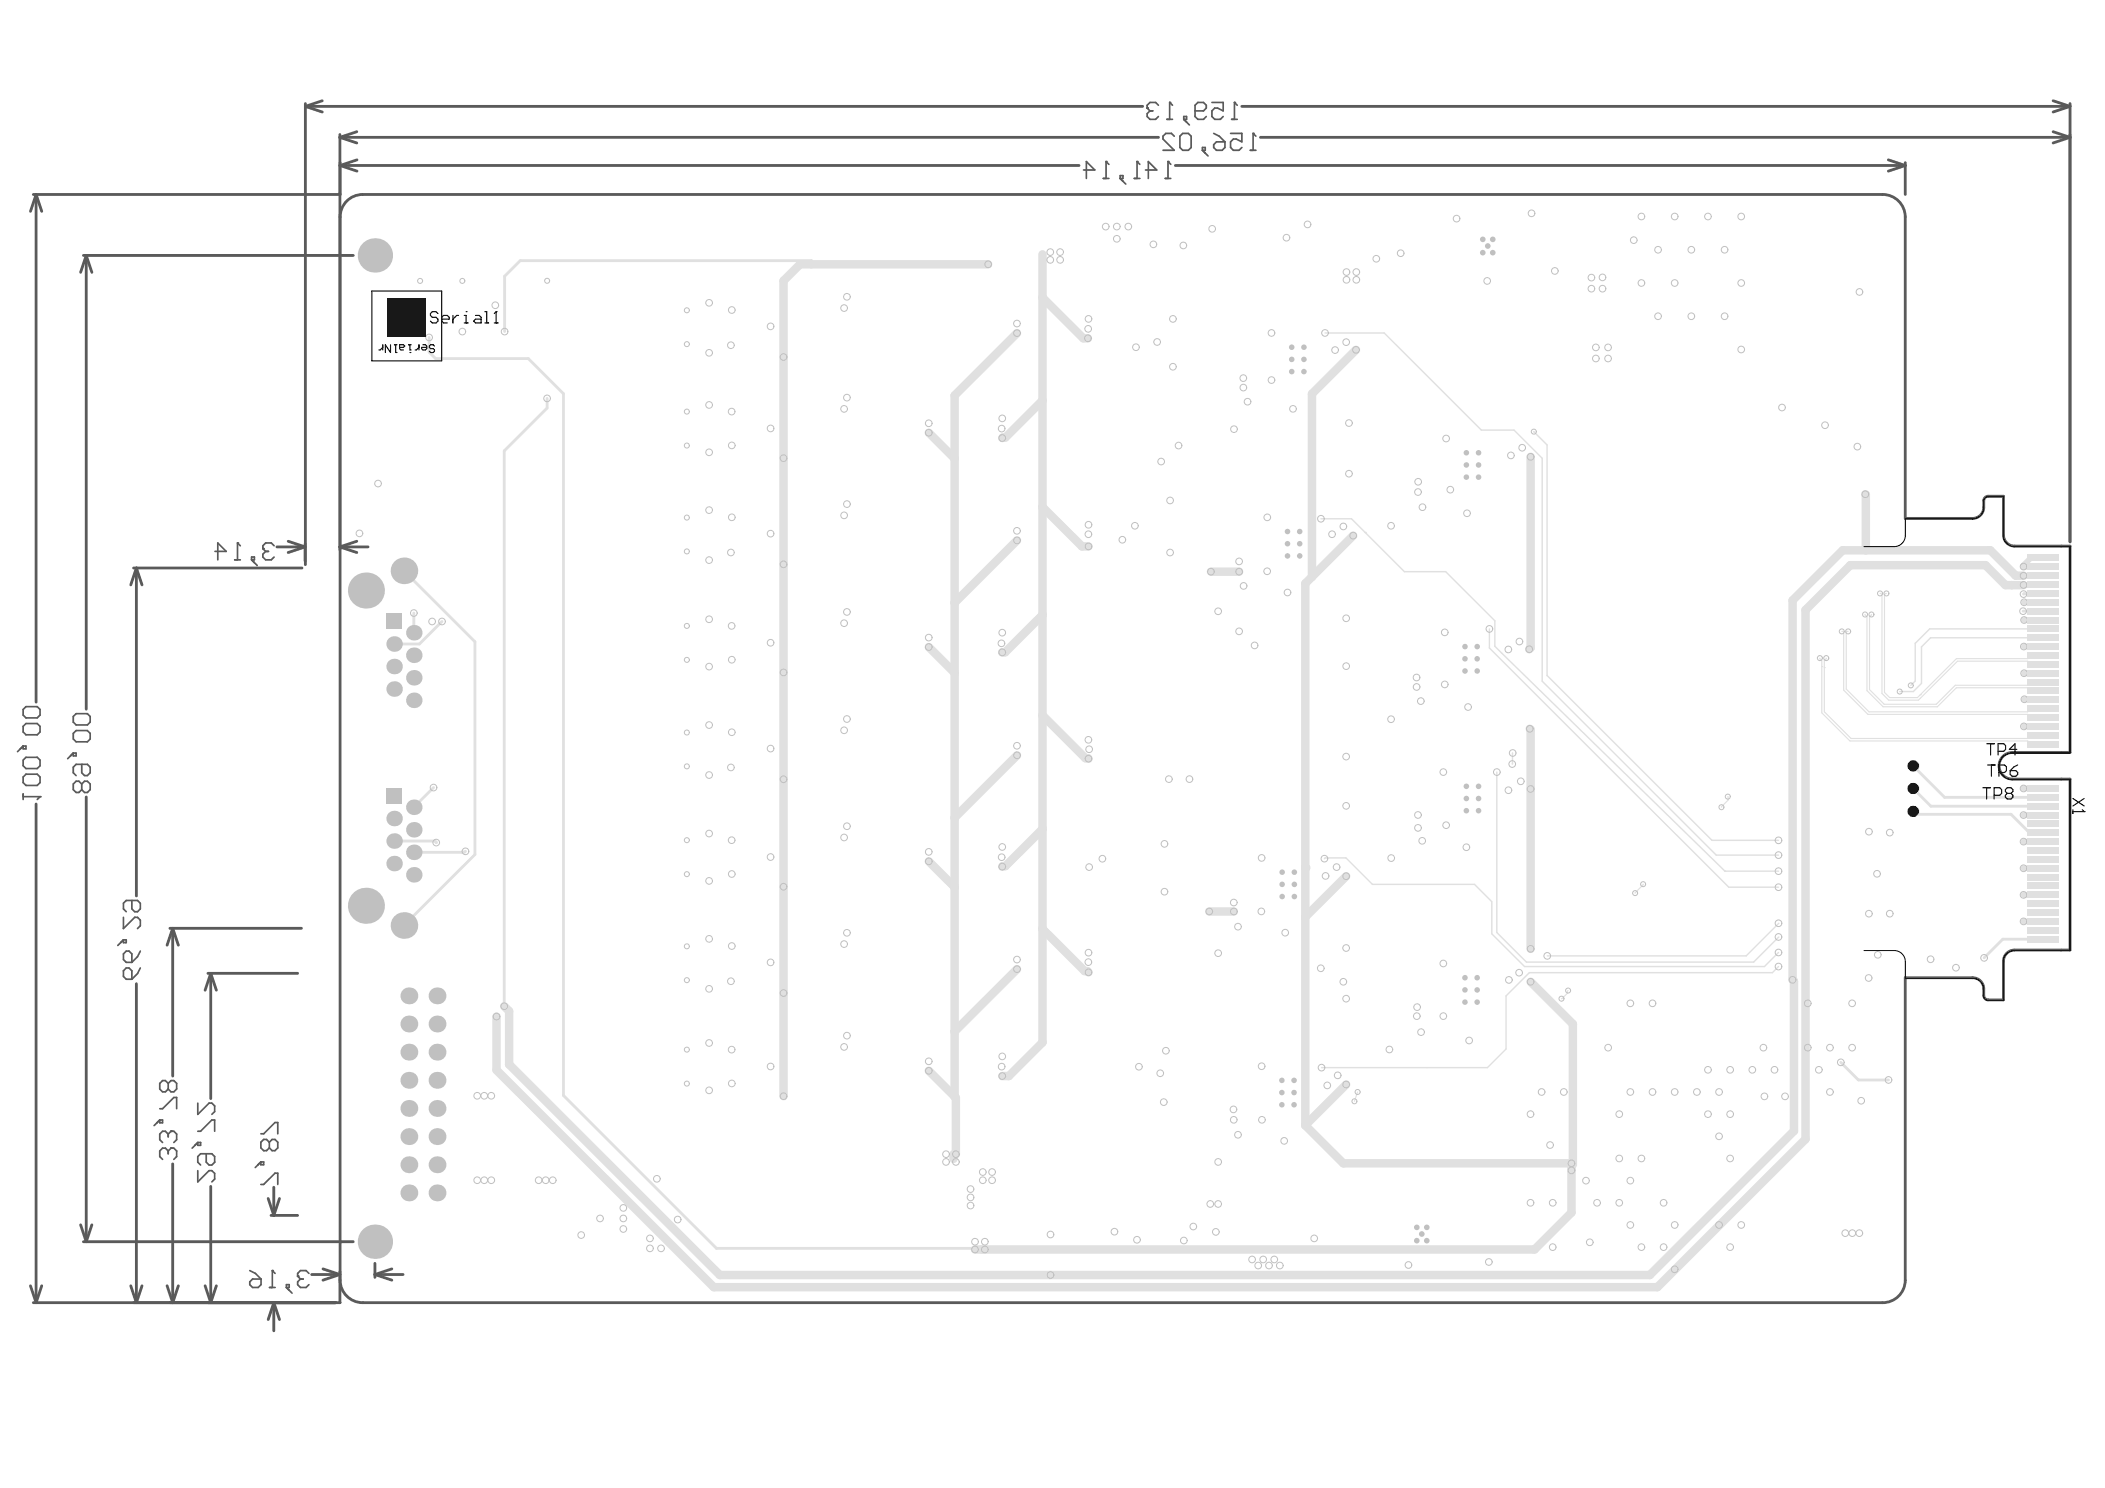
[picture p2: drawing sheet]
<svg xmlns="http://www.w3.org/2000/svg" width="297mm" height="210mm" viewBox="0 0 297 210" stroke-linecap="round" stroke-linejoin="round" font-family="sans-serif">
<g fill="none" stroke="#5a5a5a" stroke-width=".4">
<path d="M43.1 15l2.4 .8M43.1 15h118.1M43.1 14.6v65.1M45.5 14.2l-2.4 .8M48 19v58.5M48 19.4l2.3 .8M48 19.4h115.5M50.3 18.6l-2.3 .8M175.2 15h116.9M177.9 19.4h114.2M289.7 14.2l2.4 .8M289.7 18.6l2.4 .8"/>
<path d="M292.1 15l-2.4 .8M292.1 14.6v61.8M292.1 19.4l-2.4 .8M4.7 27.4h43.3M5.1 27.4l-.8 2.4M5.1 27.4l.8 2.4M5.1 27.4v71.6M11.8 36h38M12.2 36l-.8 2.4M12.2 36l.8 2.4M12.2 36v64M48 23.3l2.4 .8"/>
<path d="M48 23.3h104.3M50.4 22.6l-2.4 .7M165.9 23.3h103M266.5 22.6l2.4 .7M268.9 23.3l-2.4 .8M268.9 22.9v4.5M39.1 77.1h4M40.7 76.4l2.4 .7M43.1 77.1l-2.4 .8M43.1 76.8v2.3M48 77.1l2.3 .8M48 77.1h3.9"/>
<path d="M50.3 76.4l-2.3 .7M18.8 80.1h23.8M19.2 80.1l-.8 2.4M19.2 80.1l.8 2.4M19.2 80.1v46.3M5.1 113.4v70.4M12.2 112.4v62.8M19.2 138.8v45M24 131h18.5M24.4 131l-.8 2.3M24.4 131l.8 2.3M24.4 131v20.8"/>
<path d="M29.3 137.3h12.7M29.7 137.3l-.8 2.4M29.7 137.3l.8 2.4M29.7 137.3v17.7M11.4 172.8l.8 2.4M11.8 175.2h38M13 172.8l-.8 2.4M24.4 164.2v19.6M29.7 167.4v16.4M37.8 169.1l.8 2.4M38.2 171.5h3.8M38.6 167.5v4"/>
<path d="M39.4 169.1l-.8 2.4M44 179.8h4M45.6 179l2.4 .8M48 179.4v4.4h-43.3M48 179.8l-2.4 .8M52.9 179.8l2.4 .8M52.9 179.8h4M52.9 178.2v2M55.3 179l-2.4 .8M4.3 181.4l.8 2.4M5.9 181.4l-.8 2.4M18.4 181.4l.8 2.4"/>
<path d="M20 181.4l-.8 2.4M23.6 181.4l.8 2.4M25.2 181.4l-.8 2.4M28.9 181.4l.8 2.4M30.5 181.4l-.8 2.4M38.6 183.8l-.8 2.3M38.6 183.8l.8 2.3M38.6 183.8v3.9"/>
</g>
<g fill="none" stroke="#5a5a5a" stroke-width=".24">
<path d="M161.9 15.2h.1M161.9 15.2l.4 .4M162.3 15.6l-.4 .4v.4l.4 .4h.8l.4-.4M162.3 15.6h.4M163.5 14.8l-.4-.3h-.8l-.4 .3v.4M164.7 16.8h.8M165.1 14.5h.1M165.1 14.5v2.3M165.1 14.5l.4 .3M165.7 19.2l-.4-.4h-.8l-.4 .4v.4l1.6 1.6h-1.6M166.5 19.2l.4-.4h.8l.4 .4v1.6l-.4 .4h-.8l-.4-.4zM167 16.4h.4v.4h-.4z"/>
<path d="M167 16.8l.8 .8M168.6 15.6h1.2l.4-.4v-.4l-.4-.3h-.8l-.4 .3v1.6l.4 .4h.8l.4-.4M171 14.5h1.6v1.1l-.8-.4h-.4l-.4 .4v.8l.4 .4h.8l.4-.4M171.3 18.8l.8 .4 .8 .8M173.6 18.8h1.6v1.2l-.8-.4h-.4l-.4 .4v.8l.4 .4h.8l.4-.4M173.8 16.8h.8M174.2 14.5h.1M174.2 14.5v2.3M174.2 14.5l.4 .3M176.8 18.8h.1M176.8 18.8v2.4M176.8 18.8l.4 .4"/>
<path d="M152.9 24h1.6l-1.2-1.2v2.4M155.7 25.2h.8M156.1 22.8h.1M156.1 22.8v2.4M156.1 22.8l.4 .4M158.1 24.8h.4v.4h-.4zM158.1 25.2l.8 .8M160.1 25.2h.7M160.4 22.8h.1M160.4 22.8v2.4M160.4 22.8l.4 .4M161.6 24h1.6l-1.2-1.2v2.4"/>
<path d="M164.4 25.2h.8M164.8 22.8h.1M164.8 22.8v2.4M164.8 22.8l.4 .4M169.7 20.8h.4v.4h-.4zM169.7 21.2l.8 .8M171.3 20.4l.4-.4h1.2v.8l-.4 .4h-.8l-.4-.4zM176.4 21.2h.8M30.3 77.8h1.6l-1.2-1.2v2.4M33.1 79h.8M33.5 76.6h.1M33.5 76.6v2.4"/>
<path d="M33.5 76.6l.4 .4M35.5 78.6h.4v.4h-.4zM35.5 79l.8 .8M37.1 77.4h.1M37.1 77.4l.4 .4M37.5 77.8l-.4 .4v.4l.4 .4h.8l.4-.4M37.5 77.8h.4M38.7 77l-.4-.4h-.8l-.4 .4v.4M3.3 100.1l.4-.4h1.6l.4 .4v.8l-.4 .4h-1.6l-.4-.4zM3.3 102.5l.4-.4h1.6l.4 .4v.8l-.4 .4h-1.6l-.4-.4zM3.3 105.2h.4v.4h-.4zM3.3 107.2l.4-.4h1.6l.4 .4v.8l-.4 .4h-1.6l-.4-.4z"/>
<path d="M3.3 109.6l.4-.4h1.6l.4 .4v.8l-.4 .4h-1.6l-.4-.4zM3.3 112v.8M3.3 112.4h2.4M3.3 105.2l-.8 .8M5.7 112.4h.1M5.7 112.4l-.4 .4M10.3 101.1l.4-.4h1.6l.4 .4v.8l-.4 .4h-1.6l-.4-.4zM10.3 103.5l.4-.4h1.6l.4 .4v.7l-.4 .4h-1.6l-.4-.4zM10.3 106.2h.4v.4h-.4zM10.3 106.2l-.8 .8M11.5 110.6l.4-.4h.4l.4 .4v.8l-.4 .4h-.4l-.4-.4M11.5 107.8v1.2l.4 .4h.4l.4-.4v-.8l-.4-.4h-1.6l-.4 .4v.8l.4 .4"/>
<path d="M11.5 110.6l-.4-.4h-.4l-.4 .4v.8l.4 .4h.4l.4-.4M11.5 110.6v.8M17.4 136.9l.4-.4h.4l.4 .4v1.2h-.8l-.4-.4zM17.4 129.4v1.6l1.6-1.6h.4l.4 .4v.8l-.4 .4M17.4 132.6h.4v.4h-.4zM17.4 134.6l.4-.4h.4l.4 .4v1.2h-.8l-.4-.4zM17.4 132.6l-.8 .8M18.6 127v1.2l.4 .4h.4l.4-.4v-.8l-.4-.4h-1.6l-.4 .4v.8l.4 .4M19.8 136.5l-.4 .8-.8 .8M19.8 134.2l-.4 .8-.8 .8M22.5 156.4h.4l1.6-1.6h.4v1.6M22.5 158h.4v.4h-.4z"/>
<path d="M22.5 158l-.8 .8M23.7 152.8l.4-.4h.4l.4 .4v.8l-.4 .4h-.4l-.4-.4M23.7 152.8v.8M23.7 160v.4M23.7 152.8l-.4-.4h-.4l-.4 .4v.8l.4 .4h.4l.4-.4M23.7 160l-.4-.4h-.4l-.4 .4v.8l.4 .4M24.1 159.6h.1M24.1 159.6h.4l.4 .4v.8l-.4 .4M24.1 159.6l-.4 .4M27.9 155.6v1.6l1.6-1.6h.4l.4 .4v.8l-.4 .4M27.9 159.6h.4l1.6-1.6h.4v1.6M36.8 159.9h.4l1.6-1.5h.4v1.5"/>
<path d="M23.7 162.4l-.4-.4h-.4l-.4 .4v.8l.4 .3M23.7 162.4v.4M24.1 162h.1M24.1 162h.4l.4 .4v.8l-.4 .3M24.1 162l-.4 .4M27.9 161.2h.4v.4h-.4zM27.9 165.1v1.6l1.6-1.6h.4l.4 .4v.8l-.4 .4M27.9 161.2l-.8 .8M29.1 162.8v1.1l.4 .4h.4l.4-.4v-.7l-.4-.4h-1.6l-.4 .4v.7l.4 .4M35.2 179.2l.8 .4 .8 .8M36.8 163.9h.4v.4h-.4zM36.8 167.1h.4l1.6-1.6h.4v1.6"/>
<path d="M36.8 163.9l-.8 .8M38 161.1l-.4-.4h-.4l-.4 .4v.8l.4 .4h.4l.4-.4M38 161.1l.4-.4h.4l.4 .4v.8l-.4 .4h-.4l-.4-.4M38 161.1v.8M38.4 179.2h.1M38.4 179.2v2.4M38.4 179.2l.4 .4M43.6 179.6l-.4-.4h-.8l-.4 .4v.4M35.2 180.8l.4-.4h1.2v.8l-.4 .4h-.8l-.4-.4zM38 181.6h.8M40.4 181.2h.4v.4h-.4zM40.4 181.6l.8 .8"/>
<path d="M42 180h.1M42 180l.4 .4M42.4 180.4l-.4 .4v.4l.4 .4h.8l.4-.4M42.4 180.4h.4"/>
</g>
<g fill="none" stroke="#e0e0e0" stroke-width=".2">
<path d="M187 47h8.3l13.7 13.7h4.6l4 3.9v31.5l24.6 24.5h8.8M186.4 73.2h4.3l7.5 7.4h5.8l6.9 7v3.6l32.5 31.7h7.6M192.6 75.1h.1M216.4 60.9l1.9 1.9v32.5l23.3 23.2h9.4M216.4 60.9h.1M210.2 88.7v2.7l33.7 33.8h7.1M288.3 90h-15.9l-1.3 1.2v5.2l-1.1 1.2h-1.9M288.3 88.7h-16l-2 2v5.4l-.7 .6M213.5 106.2l-.1 1.6M186.9 121.1l.1-.1h2.9l3.8 3.8h14.4l2.4 2.4v4.5l4.6 4.6h33.9l2-1.9M251 136.3l-.9 .9h-34.3l-3.3 3.3v7.5l-2.6 2.6h-23.4M251 130.2l-4.6 4.6h-28.1"/>
<path d="M251 132.2l-3.5 3.5h-32.1"/>
</g>
<g fill="none" stroke="#e0e0e0" stroke-width=".16">
<path d="M256.8 92.8l.3 .4v7.4l4 3.9h25l.5 .5h1.7M257.1 94h.1M257.4 94.2h.1M257.7 92.8l-.3 .4v7.2l3.8 3.8h24.9l.5-.5h1.7M259.9 89.1l.3 .1v8.1l3.4 3.5h22.5l.1 .1M260.8 89.1l-.3 .1v8l3.2 3.2h22.4l.1-.1M263.2 86.7l.3 .3v10.4l2.2 2.3h7.7l2.7-2.7h10l.1 .1M264.1 86.7l-.3 .3v10.3l2.1 2h7.3l2.7-2.6h10.2l.5-.5h1.7M265.3 83.7l.3 .2v13.9l.9 1h4.2l5.5-5.5h9.9l.5 .4h1.7M266.2 83.7l-.3 .2v13.8l.8 .7h3.9l.4-.4M271 98h.1M286.2 92.8h.1"/>
<path d="M286.2 93.4h.1M286.2 96.6h.1M286.2 97.1h.1M286.2 97.1l.4 .4h1.7M288.3 92.5h-1.7l-.5 .4h-10l-5.1 5.1M288.3 100h-1.7l-.4 .3M243.8 112.4l.1 .5-1 1M286.2 100.3h.1M286.2 100.9h.1M286.2 104.1h.1M286.2 104.6h.1M286.2 100.9l.4 .3h1.7"/>
<path d="M221.3 139.7l-.1 .1v.3l-.9 .8M231.9 124.7l-1.2 1.3M191.6 154l-.5 1.4"/>
</g>
<g fill="none" stroke="#e0e0e0" stroke-width="1.2">
<path d="M139.4 37.3h-26.5l-2.3 2.3v10.8M147.1 35.9v111.2M147.1 56.5l-5.2 5.2-.5 .1M191.3 49.4l-6.2 6.2v25.8M147.1 71.5l5.6 5.6h.9M190.9 75.6l-6.7 6.7M216 64.4v27l-.2 .2M261.1 79.7l-6.3 6.3v74.7l-20.9 20.9h-133.2l-30.6-30.7v-7.5M147.1 86.8l-5.3 5.2h-.4M170.9 80.6h4M147.1 116.9l-5.2 5.3-.5 .1M147.1 100.9l6.1 6.1h.4"/>
<path d="M147.1 131l6 6h.3l.2 .2M170.6 128.6h3.5M184.2 129.4v29.3M71.8 142.6v7.5l29.8 29.8h131.2M184.2 158.7l5.4 5.4h32.2M190 153l-5.8 5.7M134.6 162.8v.7M137.6 176.3h78.9"/>
</g>
<path d="M285.6 95h2.7M285.7 98.6l2.6 .1M285.6 102.5h2.7" fill="none" stroke="#e0e0e0" stroke-width=".8"/>
<path d="M73.4 36.8h41.1v.5M79.5 55.5v99l21.6 21.6h36.3M288.3 83.7l-2.8 .1M270.4 114.9h13.4l2.4 2.3h1.9l.2 .3" fill="none" stroke="#e0e0e0" stroke-width=".4"/>
<circle cx="184.2" cy="122.4" r=".6" fill="#e0e0e0"/>
<g fill="none" stroke="#e0e0e0" stroke-width="1.2">
<path d="M110.6 50.4v104.2M143.5 47l-8.8 8.8v98.9M147.1 42l5.8 5.7h.6M131.1 61l3.6 3.7M143.5 76.2l-8.8 8.8M261.1 79.7h19.1l2.8 2.8h2.5M263.2 69.7l.1 7.9M131.1 91.3l3.6 3.6M184.2 82.3v47.1l5.8-5.8M283.9 82.5h.1M285.5 81.2h-1.1l-3.5-3.6h-20.9l-7 7.1v53.5l.2 .2v21.1l-20.4 20.4M143.5 106.6l-8.8 8.7"/>
<path d="M215.9 102.8l.1 .1v30.9M131.1 121.5l3.6 3.6M143.5 136.7l-8.8 8.8M216 138.5l6 6v19.8M71.2 141.9l.6 .7M131.1 151l3.8 3.9v7.9M147.1 147.1l-4.7 4.7h-1M221.8 164.1v7l-5.3 5.2"/>
</g>
<g fill="none" stroke="#e0e0e0" stroke-width=".4">
<path d="M73.4 36.8l-2.2 2.2v7.8M60.6 47.6v2.1l.9 .9h13.1l4.9 4.9M77.2 56.2v1.4l-6 6v78.3M57 80.5l10 10v30l-10 10.1M58.4 86.5v2.8M62.4 87.7l-3.2 3.1h-3.6M285.5 86.2h2.8M55.6 118.6h5.8l.2 .3M61.2 111.1l-2.8 2.8M270 114.5l.4 .4M270 111.2l2.5 2.5h15.8M270 108l4.4 4.5h13.9"/>
<path d="M285.5 118.7h.1M65.7 120.1l-.1 .1h-.4h-6.8M288.3 132.5h-5.7l-2.6 2.6M259.8 149.9l2.4 2.4h4.3"/>
</g>
<path d="M288.3 78.7h-1.7l-1.1 1 .1 .3h2.7M285.5 82.5h2.8M285.5 81.2h2.8M285.6 91.2h2.7M285.6 87.5h2.7M285.6 85h2.7M285.5 111.2h2.8M285.5 115h2.8M285.5 118.7h2.8M285.5 130h2.8M285.5 122.5h2.8M285.5 126.2h2.8" fill="none" stroke="#e0e0e0" stroke-width=".8"/>
<path d="M211.2 108.9v22.6l4.2 4.2" fill="none" stroke="#e0e0e0" stroke-width=".2"/>
<g fill="none" stroke="#c0c0c0" stroke-width=".14">
<circle cx="139.4" cy="37.3" r=".47"/>
<circle cx="148.2" cy="36.7" r=".47"/>
<circle cx="148.2" cy="35.6" r=".47"/>
<circle cx="149.6" cy="36.7" r=".47"/>
<circle cx="149.6" cy="35.6" r=".47"/>
<circle cx="156" cy="32" r=".47"/>
<circle cx="157.6" cy="33.7" r=".47"/>
<circle cx="157.6" cy="32" r=".47"/>
<circle cx="159.2" cy="32" r=".47"/>
<circle cx="162.8" cy="34.5" r=".47"/>
<circle cx="167" cy="34.6" r=".47"/>
<circle cx="171.1" cy="32.3" r=".47"/>
<circle cx="181.5" cy="33.5" r=".47"/>
<circle cx="184.5" cy="31.7" r=".47"/>
<circle cx="190" cy="39.5" r=".47"/>
<circle cx="190" cy="38.4" r=".47"/>
<circle cx="191.4" cy="39.5" r=".47"/>
<circle cx="191.4" cy="38.4" r=".47"/>
<circle cx="194.2" cy="36.5" r=".47"/>
<circle cx="197.7" cy="35.7" r=".47"/>
<circle cx="205.5" cy="30.8" r=".47"/>
<circle cx="209.9" cy="39.6" r=".47"/>
<circle cx="216.1" cy="30.1" r=".47"/>
<circle cx="219.4" cy="38.2" r=".47"/>
<circle cx="224.6" cy="39.2" r=".47"/>
<circle cx="226.1" cy="39.1" r=".47"/>
<circle cx="231.6" cy="30.5" r=".47"/>
<circle cx="231.6" cy="39.9" r=".47"/>
<circle cx="234" cy="35.2" r=".47"/>
<circle cx="236.3" cy="30.5" r=".47"/>
<circle cx="236.3" cy="39.9" r=".47"/>
<circle cx="238.7" cy="35.2" r=".47"/>
<circle cx="241" cy="30.5" r=".47"/>
<circle cx="243.4" cy="35.2" r=".47"/>
<circle cx="245.7" cy="30.5" r=".47"/>
<circle cx="245.7" cy="39.9" r=".47"/>
<circle cx="77.2" cy="56.2" r=".47"/>
<circle cx="119.5" cy="56.1" r=".47"/>
<circle cx="141.4" cy="59" r=".47"/>
<circle cx="153.5" cy="47.7" r=".47"/>
<circle cx="153.6" cy="46.4" r=".47"/>
<circle cx="153.6" cy="45" r=".47"/>
<circle cx="160.3" cy="49" r=".47"/>
<circle cx="163.3" cy="48.2" r=".47"/>
<circle cx="179.4" cy="53.6" r=".47"/>
<circle cx="182.5" cy="57.7" r=".47"/>
<circle cx="187" cy="47" r=".47"/>
<circle cx="190" cy="48.3" r=".47"/>
<circle cx="224.6" cy="40.7" r=".47"/>
<circle cx="225.2" cy="50.6" r=".47"/>
<circle cx="225.2" cy="49" r=".47"/>
<circle cx="226.1" cy="40.7" r=".47"/>
<circle cx="226.9" cy="50.6" r=".47"/>
<circle cx="226.9" cy="49" r=".47"/>
<circle cx="234" cy="44.6" r=".47"/>
<circle cx="238.7" cy="44.6" r=".47"/>
<circle cx="243.4" cy="44.6" r=".47"/>
<circle cx="245.7" cy="49.3" r=".47"/>
<circle cx="257.5" cy="60" r=".47"/>
<circle cx="119.5" cy="71.1" r=".47"/>
<circle cx="141.3" cy="60.5" r=".47"/>
<circle cx="141.4" cy="61.8" r=".47"/>
<circle cx="153.6" cy="75.4" r=".47"/>
<circle cx="153.6" cy="77.1" r=".47"/>
<circle cx="158.4" cy="76.1" r=".47"/>
<circle cx="160.1" cy="74.2" r=".47"/>
<circle cx="165.1" cy="77.9" r=".47"/>
<circle cx="186.4" cy="73.2" r=".47"/>
<circle cx="189.6" cy="74.3" r=".47"/>
<circle cx="190.4" cy="66.8" r=".47"/>
<circle cx="196.3" cy="74.2" r=".47"/>
<circle cx="204.1" cy="61.9" r=".47"/>
<circle cx="214.8" cy="63.2" r=".47"/>
<circle cx="216.4" cy="60.9" r=".35"/>
<circle cx="263.2" cy="69.7" r=".47"/>
<circle cx="119.5" cy="86.3" r=".47"/>
<circle cx="141.3" cy="90.8" r=".47"/>
<circle cx="141.4" cy="89.2" r=".47"/>
<circle cx="141.4" cy="92" r=".47"/>
<circle cx="170.9" cy="80.6" r=".47"/>
<circle cx="171.9" cy="86.2" r=".47"/>
<circle cx="174.9" cy="80.6" r=".47"/>
<circle cx="199.9" cy="95.6" r=".47"/>
<circle cx="203.9" cy="89.2" r=".47"/>
<circle cx="210.2" cy="88.7" r=".47"/>
<circle cx="212.8" cy="91.6" r=".47"/>
<circle cx="214.4" cy="90.5" r=".47"/>
<circle cx="256.8" cy="92.8" r=".35"/>
<circle cx="257.7" cy="92.8" r=".35"/>
<circle cx="259.9" cy="89.1" r=".35"/>
<circle cx="260.8" cy="89.1" r=".35"/>
<circle cx="263.2" cy="86.7" r=".35"/>
<circle cx="264.1" cy="86.7" r=".35"/>
<circle cx="265.3" cy="83.7" r=".35"/>
<circle cx="266.2" cy="83.7" r=".35"/>
<circle cx="268.1" cy="97.6" r=".35"/>
<circle cx="269.6" cy="96.7" r=".35"/>
<circle cx="285.5" cy="83.8" r=".47"/>
<circle cx="285.6" cy="95" r=".47"/>
<circle cx="285.7" cy="98.6" r=".47"/>
<circle cx="119.5" cy="101.4" r=".47"/>
<circle cx="119.5" cy="116.5" r=".47"/>
<circle cx="141.4" cy="119.5" r=".47"/>
<circle cx="153.6" cy="107" r=".47"/>
<circle cx="153.7" cy="105.7" r=".47"/>
<circle cx="164.3" cy="119" r=".47"/>
<circle cx="164.9" cy="109.9" r=".47"/>
<circle cx="167.8" cy="109.9" r=".47"/>
<circle cx="196.3" cy="101.5" r=".47"/>
<circle cx="200.1" cy="116.8" r=".47"/>
<circle cx="204.1" cy="116.4" r=".47"/>
<circle cx="213.4" cy="107.8" r=".47"/>
<circle cx="213.5" cy="106.2" r=".47"/>
<circle cx="214.6" cy="110.2" r=".47"/>
<circle cx="242.9" cy="113.9" r=".35"/>
<circle cx="243.8" cy="112.4" r=".35"/>
<circle cx="251" cy="118.5" r=".47"/>
<circle cx="263.7" cy="117.3" r=".47"/>
<circle cx="285.6" cy="102.5" r=".47"/>
<circle cx="119.5" cy="131.6" r=".47"/>
<circle cx="141.3" cy="120.9" r=".47"/>
<circle cx="141.4" cy="122.3" r=".47"/>
<circle cx="143.5" cy="135.4" r=".47"/>
<circle cx="153.7" cy="122.3" r=".47"/>
<circle cx="155.6" cy="121.1" r=".47"/>
<circle cx="164.3" cy="125.8" r=".47"/>
<circle cx="170.6" cy="128.6" r=".47"/>
<circle cx="171.9" cy="134.5" r=".47"/>
<circle cx="174.1" cy="127.3" r=".47"/>
<circle cx="174.1" cy="128.6" r=".47"/>
<circle cx="174.7" cy="130.7" r=".47"/>
<circle cx="186.4" cy="136.6" r=".47"/>
<circle cx="186.9" cy="121.1" r=".47"/>
<circle cx="188.6" cy="122.3" r=".47"/>
<circle cx="196.3" cy="121" r=".47"/>
<circle cx="212.9" cy="138.2" r=".47"/>
<circle cx="214.4" cy="137.2" r=".47"/>
<circle cx="221.3" cy="139.7" r=".35"/>
<circle cx="230.7" cy="126" r=".35"/>
<circle cx="231.9" cy="124.7" r=".35"/>
<circle cx="251" cy="136.3" r=".47"/>
<circle cx="251" cy="134.4" r=".47"/>
<circle cx="251" cy="125.2" r=".47"/>
<circle cx="251" cy="122.9" r=".47"/>
<circle cx="251" cy="120.6" r=".47"/>
<circle cx="251" cy="130.2" r=".47"/>
<circle cx="251" cy="132.2" r=".47"/>
<circle cx="263.7" cy="138" r=".47"/>
<circle cx="263.7" cy="128.9" r=".47"/>
<circle cx="264.9" cy="123.3" r=".47"/>
<circle cx="67.3" cy="154.6" r=".47"/>
<circle cx="68.3" cy="154.6" r=".47"/>
<circle cx="69.3" cy="154.6" r=".47"/>
<circle cx="119.5" cy="146.1" r=".47"/>
<circle cx="160.7" cy="150.5" r=".47"/>
<circle cx="164.2" cy="155.5" r=".47"/>
<circle cx="164.5" cy="148.2" r=".47"/>
<circle cx="174.1" cy="158" r=".47"/>
<circle cx="187.3" cy="153.1" r=".47"/>
<circle cx="188.8" cy="151.7" r=".47"/>
<circle cx="191.1" cy="155.4" r=".35"/>
<circle cx="191.6" cy="154" r=".35"/>
<circle cx="196.1" cy="148" r=".47"/>
<circle cx="199.9" cy="143.3" r=".47"/>
<circle cx="200" cy="142.1" r=".47"/>
<circle cx="200.5" cy="145.6" r=".47"/>
<circle cx="207.3" cy="146.8" r=".47"/>
<circle cx="220.3" cy="140.9" r=".35"/>
<circle cx="76" cy="166.5" r=".47"/>
<circle cx="77" cy="166.5" r=".47"/>
<circle cx="78" cy="166.5" r=".47"/>
<circle cx="82" cy="174.2" r=".47"/>
<circle cx="84.7" cy="171.9" r=".47"/>
<circle cx="88" cy="170.4" r=".47"/>
<circle cx="88" cy="173.4" r=".47"/>
<circle cx="88" cy="171.9" r=".47"/>
<circle cx="91.7" cy="174.7" r=".47"/>
<circle cx="91.7" cy="176.1" r=".47"/>
<circle cx="92.7" cy="166.3" r=".47"/>
<circle cx="93.3" cy="176.1" r=".47"/>
<circle cx="95.6" cy="172" r=".47"/>
<circle cx="133.5" cy="162.8" r=".47"/>
<circle cx="133.5" cy="163.9" r=".47"/>
<circle cx="134.9" cy="162.8" r=".47"/>
<circle cx="134.9" cy="163.9" r=".47"/>
<circle cx="137.6" cy="176.3" r=".47"/>
<circle cx="137.6" cy="175.2" r=".47"/>
<circle cx="139" cy="176.3" r=".47"/>
<circle cx="139" cy="175.2" r=".47"/>
<circle cx="148.2" cy="174.1" r=".47"/>
<circle cx="148.2" cy="179.9" r=".47"/>
<circle cx="157.3" cy="173.7" r=".47"/>
<circle cx="160.4" cy="174.9" r=".47"/>
<circle cx="167.1" cy="175" r=".47"/>
<circle cx="168.4" cy="173" r=".47"/>
<circle cx="170.8" cy="169.8" r=".47"/>
<circle cx="171.6" cy="173.8" r=".47"/>
<circle cx="171.9" cy="169.8" r=".47"/>
<circle cx="171.9" cy="163.9" r=".47"/>
<circle cx="176.7" cy="177.7" r=".47"/>
<circle cx="177.5" cy="178.5" r=".47"/>
<circle cx="178.2" cy="177.7" r=".47"/>
<circle cx="179.1" cy="178.5" r=".47"/>
<circle cx="179.8" cy="177.7" r=".47"/>
<circle cx="180.6" cy="178.5" r=".47"/>
<circle cx="185.4" cy="174.7" r=".47"/>
<circle cx="198.7" cy="178.4" r=".47"/>
</g>
<g fill="#c0c0c0">
<circle cx="209.2" cy="35.6" r=".4"/>
<circle cx="210.6" cy="35.6" r=".4"/>
<circle cx="209.2" cy="33.8" r=".4"/>
<circle cx="210.6" cy="33.8" r=".4"/>
<circle cx="209.9" cy="34.7" r=".4"/>
</g>
<g fill="none" stroke="#c0c0c0" stroke-width=".14">
<circle cx="251.5" cy="57.5" r=".47"/>
<circle cx="262.4" cy="41.2" r=".47"/>
<circle cx="262.1" cy="63" r=".47"/>
<circle cx="253" cy="138.2" r=".47"/>
<circle cx="249" cy="154.7" r=".47"/>
<circle cx="251.9" cy="154.7" r=".47"/>
<circle cx="262.6" cy="155.3" r=".47"/>
<circle cx="210.1" cy="178" r=".47"/>
<circle cx="218.7" cy="161.5" r=".47"/>
<circle cx="224.3" cy="175.2" r=".47"/>
<circle cx="260.4" cy="174" r=".47"/>
</g>
<g fill="#c0c0c0">
<circle cx="200.6" cy="174.1" r=".4"/>
<circle cx="201.3" cy="173.1" r=".4"/>
<circle cx="199.9" cy="173.1" r=".4"/>
<circle cx="201.3" cy="175" r=".4"/>
<circle cx="199.9" cy="175" r=".4"/>
</g>
<g fill="none" stroke="#c0c0c0" stroke-width=".14">
<circle cx="174.9" cy="79.2" r=".47"/>
<circle cx="200.7" cy="71.5" r=".47"/>
<circle cx="204.7" cy="69.1" r=".47"/>
<circle cx="175.5" cy="82.7" r=".47"/>
<circle cx="178.8" cy="80.6" r=".47"/>
<circle cx="181.7" cy="83.6" r=".47"/>
<circle cx="174.1" cy="156.5" r=".47"/>
<circle cx="178.1" cy="158" r=".47"/>
<circle cx="186.5" cy="150.6" r=".47"/>
<circle cx="203.7" cy="143.3" r=".47"/>
<circle cx="174.7" cy="160.1" r=".47"/>
<circle cx="181.2" cy="160.9" r=".47"/>
</g>
<g fill="#c0c0c0">
<circle cx="180.9" cy="126.5" r=".39"/>
<circle cx="182.6" cy="126.5" r=".39"/>
<circle cx="180.9" cy="124.8" r=".39"/>
<circle cx="182.6" cy="124.8" r=".39"/>
<circle cx="180.9" cy="123" r=".39"/>
<circle cx="182.6" cy="123" r=".39"/>
<circle cx="206.7" cy="94.7" r=".39"/>
<circle cx="208.4" cy="94.7" r=".39"/>
<circle cx="206.7" cy="92.9" r=".39"/>
<circle cx="208.4" cy="92.9" r=".39"/>
<circle cx="206.7" cy="91.2" r=".39"/>
<circle cx="208.4" cy="91.2" r=".39"/>
<circle cx="206.9" cy="114.4" r=".39"/>
<circle cx="208.6" cy="114.4" r=".39"/>
<circle cx="206.9" cy="112.6" r=".39"/>
<circle cx="208.6" cy="112.6" r=".39"/>
<circle cx="206.9" cy="110.9" r=".39"/>
<circle cx="208.6" cy="110.9" r=".39"/>
</g>
<g fill="none" stroke="#c0c0c0" stroke-width=".14">
<circle cx="59.3" cy="39.6" r=".35"/>
<circle cx="65.2" cy="39.6" r=".35"/>
<circle cx="77.2" cy="39.6" r=".35"/>
<circle cx="230.5" cy="33.9" r=".47"/>
<circle cx="60.6" cy="47.6" r=".47"/>
<circle cx="69.9" cy="43.1" r=".47"/>
<circle cx="71.2" cy="46.8" r=".47"/>
<circle cx="96.9" cy="43.8" r=".35"/>
<circle cx="96.9" cy="58.1" r=".35"/>
<circle cx="96.9" cy="48.5" r=".35"/>
<circle cx="100.1" cy="49.8" r=".47"/>
<circle cx="100.1" cy="57.1" r=".47"/>
<circle cx="100.1" cy="42.7" r=".47"/>
<circle cx="103.1" cy="48.7" r=".47"/>
<circle cx="103.2" cy="58.1" r=".47"/>
<circle cx="103.3" cy="43.7" r=".47"/>
<circle cx="108.7" cy="46" r=".47"/>
<circle cx="110.6" cy="50.4" r=".47"/>
<circle cx="119.1" cy="43.5" r=".47"/>
<circle cx="119.1" cy="57.7" r=".47"/>
<circle cx="119.5" cy="41.9" r=".47"/>
<circle cx="131.1" cy="59.7" r=".47"/>
<circle cx="143.5" cy="45.6" r=".47"/>
<circle cx="143.5" cy="47" r=".47"/>
<circle cx="165.5" cy="51.7" r=".47"/>
<circle cx="165.5" cy="45" r=".47"/>
<circle cx="175.4" cy="53.3" r=".47"/>
<circle cx="175.5" cy="54.7" r=".47"/>
<circle cx="176" cy="56.7" r=".47"/>
<circle cx="179.4" cy="47" r=".47"/>
<circle cx="188.4" cy="49.4" r=".47"/>
<circle cx="190.4" cy="59.7" r=".47"/>
<circle cx="50.7" cy="75.2" r=".47"/>
<circle cx="53.3" cy="68.2" r=".47"/>
<circle cx="96.9" cy="62.9" r=".35"/>
<circle cx="96.9" cy="73" r=".35"/>
<circle cx="96.9" cy="77.8" r=".35"/>
<circle cx="100.1" cy="72" r=".47"/>
<circle cx="100.1" cy="63.8" r=".47"/>
<circle cx="100.1" cy="79" r=".47"/>
<circle cx="103.1" cy="77.9" r=".47"/>
<circle cx="103.3" cy="62.8" r=".47"/>
<circle cx="103.3" cy="73" r=".47"/>
<circle cx="108.7" cy="75.3" r=".47"/>
<circle cx="108.7" cy="60.4" r=".47"/>
<circle cx="110.6" cy="79.6" r=".47"/>
<circle cx="110.6" cy="64.6" r=".47"/>
<circle cx="119.1" cy="72.7" r=".47"/>
<circle cx="131.1" cy="61" r=".47"/>
<circle cx="143.5" cy="74.9" r=".47"/>
<circle cx="143.5" cy="76.2" r=".47"/>
<circle cx="153.6" cy="74" r=".47"/>
<circle cx="163.9" cy="65.1" r=".47"/>
<circle cx="165.1" cy="70.6" r=".47"/>
<circle cx="174.1" cy="60.5" r=".47"/>
<circle cx="178.8" cy="73" r=".47"/>
<circle cx="188" cy="75.4" r=".47"/>
<circle cx="200.1" cy="69.4" r=".47"/>
<circle cx="200.1" cy="68" r=".47"/>
<circle cx="207" cy="72.4" r=".47"/>
<circle cx="213.2" cy="64.2" r=".47"/>
<circle cx="216" cy="64.4" r=".47"/>
<circle cx="285.5" cy="79.9" r=".47"/>
<circle cx="61" cy="87.7" r=".47"/>
<circle cx="62.4" cy="87.7" r=".47"/>
<circle cx="96.9" cy="88.3" r=".35"/>
<circle cx="96.9" cy="93.1" r=".35"/>
<circle cx="100.1" cy="87.4" r=".47"/>
<circle cx="100.1" cy="94" r=".47"/>
<circle cx="103.2" cy="88.3" r=".47"/>
<circle cx="103.3" cy="93.1" r=".47"/>
<circle cx="108.7" cy="90.7" r=".47"/>
<circle cx="110.6" cy="94.9" r=".47"/>
<circle cx="119.1" cy="87.9" r=".47"/>
<circle cx="131.1" cy="89.9" r=".47"/>
<circle cx="131.1" cy="91.3" r=".47"/>
<circle cx="177" cy="91" r=".47"/>
<circle cx="190" cy="87.2" r=".47"/>
<circle cx="190" cy="94" r=".47"/>
<circle cx="199.9" cy="96.9" r=".47"/>
<circle cx="200.5" cy="98.9" r=".47"/>
<circle cx="203.9" cy="96.5" r=".47"/>
<circle cx="207.2" cy="99.7" r=".47"/>
<circle cx="215.8" cy="91.6" r=".47"/>
<circle cx="285.5" cy="86.2" r=".47"/>
<circle cx="285.5" cy="82.5" r=".47"/>
<circle cx="285.5" cy="81.2" r=".47"/>
<circle cx="285.6" cy="91.2" r=".47"/>
<circle cx="285.6" cy="87.5" r=".47"/>
<circle cx="285.6" cy="85" r=".47"/>
<circle cx="61.2" cy="111.1" r=".47"/>
<circle cx="61.6" cy="118.9" r=".47"/>
<circle cx="96.9" cy="103.3" r=".35"/>
<circle cx="96.9" cy="118.5" r=".35"/>
<circle cx="96.9" cy="108.1" r=".35"/>
<circle cx="100.1" cy="117.6" r=".47"/>
<circle cx="100.1" cy="109.3" r=".47"/>
<circle cx="100.1" cy="102.3" r=".47"/>
<circle cx="103.1" cy="108.3" r=".47"/>
<circle cx="103.2" cy="118.5" r=".47"/>
<circle cx="103.3" cy="103.3" r=".47"/>
<circle cx="108.7" cy="105.6" r=".47"/>
<circle cx="110.6" cy="109.9" r=".47"/>
<circle cx="119.1" cy="103" r=".47"/>
<circle cx="119.1" cy="118.1" r=".47"/>
<circle cx="143.5" cy="105.2" r=".47"/>
<circle cx="143.5" cy="106.6" r=".47"/>
<circle cx="153.6" cy="104.4" r=".47"/>
<circle cx="190" cy="106.7" r=".47"/>
<circle cx="190" cy="113.7" r=".47"/>
<circle cx="200.1" cy="115" r=".47"/>
<circle cx="200.7" cy="118.6" r=".47"/>
<circle cx="203.7" cy="108.9" r=".47"/>
<circle cx="206.9" cy="119.5" r=".47"/>
<circle cx="212.9" cy="111.5" r=".47"/>
<circle cx="215.9" cy="102.8" r=".47"/>
<circle cx="216" cy="111.3" r=".47"/>
<circle cx="266.7" cy="117.5" r=".47"/>
<circle cx="285.5" cy="111.2" r=".47"/>
<circle cx="285.5" cy="115" r=".47"/>
<circle cx="285.5" cy="118.7" r=".47"/>
<circle cx="65.7" cy="120.1" r=".47"/>
<circle cx="96.9" cy="138.3" r=".35"/>
<circle cx="96.9" cy="123.3" r=".35"/>
<circle cx="96.9" cy="133.5" r=".35"/>
<circle cx="100.1" cy="132.4" r=".47"/>
<circle cx="100.1" cy="139.5" r=".47"/>
<circle cx="100.1" cy="124.3" r=".47"/>
<circle cx="103.1" cy="138.4" r=".47"/>
<circle cx="103.3" cy="123.3" r=".47"/>
<circle cx="103.3" cy="133.5" r=".47"/>
<circle cx="108.7" cy="120.9" r=".47"/>
<circle cx="108.7" cy="135.8" r=".47"/>
<circle cx="110.6" cy="125.1" r=".47"/>
<circle cx="119.1" cy="133.2" r=".47"/>
<circle cx="131.1" cy="120.2" r=".47"/>
<circle cx="131.1" cy="121.5" r=".47"/>
<circle cx="143.5" cy="136.7" r=".47"/>
<circle cx="153.6" cy="135.7" r=".47"/>
<circle cx="153.6" cy="134.4" r=".47"/>
<circle cx="153.6" cy="137.2" r=".47"/>
<circle cx="178" cy="128.6" r=".47"/>
<circle cx="178" cy="121" r=".47"/>
<circle cx="181.4" cy="131.6" r=".47"/>
<circle cx="187.1" cy="123.6" r=".47"/>
<circle cx="190" cy="123.6" r=".47"/>
<circle cx="190" cy="133.7" r=".47"/>
<circle cx="203.7" cy="135.9" r=".47"/>
<circle cx="216" cy="133.8" r=".47"/>
<circle cx="216" cy="138.5" r=".47"/>
<circle cx="218.3" cy="134.8" r=".47"/>
<circle cx="265" cy="134.7" r=".47"/>
<circle cx="266.7" cy="128.9" r=".47"/>
<circle cx="276" cy="136.5" r=".47"/>
<circle cx="285.5" cy="130" r=".47"/>
<circle cx="285.5" cy="122.5" r=".47"/>
<circle cx="285.5" cy="126.2" r=".47"/>
<circle cx="70.1" cy="143.4" r=".47"/>
<circle cx="71.2" cy="141.9" r=".47"/>
<circle cx="96.9" cy="152.9" r=".35"/>
<circle cx="96.9" cy="148.1" r=".35"/>
<circle cx="100.1" cy="153.8" r=".47"/>
<circle cx="100.1" cy="147.1" r=".47"/>
<circle cx="103.2" cy="148.1" r=".47"/>
<circle cx="103.3" cy="152.8" r=".47"/>
<circle cx="108.7" cy="150.4" r=".47"/>
<circle cx="110.6" cy="154.6" r=".47"/>
<circle cx="110.6" cy="140.1" r=".47"/>
<circle cx="119.1" cy="147.7" r=".47"/>
<circle cx="131.1" cy="149.7" r=".47"/>
<circle cx="131.1" cy="151" r=".47"/>
<circle cx="141.3" cy="150.5" r=".47"/>
<circle cx="141.4" cy="149" r=".47"/>
<circle cx="141.4" cy="151.8" r=".47"/>
<circle cx="163.7" cy="151.4" r=".47"/>
<circle cx="178" cy="150.4" r=".47"/>
<circle cx="190" cy="140.9" r=".47"/>
<circle cx="190" cy="153" r=".47"/>
<circle cx="216" cy="157.2" r=".47"/>
<circle cx="217.5" cy="154" r=".47"/>
<circle cx="220.7" cy="154" r=".47"/>
<circle cx="226.9" cy="147.8" r=".47"/>
<circle cx="228.5" cy="157.2" r=".47"/>
<circle cx="230.1" cy="154" r=".47"/>
<circle cx="230.1" cy="141.5" r=".47"/>
<circle cx="233.2" cy="154" r=".47"/>
<circle cx="233.2" cy="141.5" r=".47"/>
<circle cx="236.3" cy="154" r=".47"/>
<circle cx="239.4" cy="154" r=".47"/>
<circle cx="241" cy="157.2" r=".47"/>
<circle cx="241" cy="150.9" r=".47"/>
<circle cx="242.6" cy="154" r=".47"/>
<circle cx="244.1" cy="157.2" r=".47"/>
<circle cx="244.1" cy="150.9" r=".47"/>
<circle cx="247.3" cy="150.9" r=".47"/>
<circle cx="248.8" cy="147.8" r=".47"/>
<circle cx="250.4" cy="150.9" r=".47"/>
<circle cx="255.1" cy="147.8" r=".47"/>
<circle cx="255.1" cy="141.5" r=".47"/>
<circle cx="256.7" cy="150.9" r=".47"/>
<circle cx="258.2" cy="147.8" r=".47"/>
<circle cx="258.2" cy="154" r=".47"/>
<circle cx="259.8" cy="149.9" r=".47"/>
<circle cx="261.4" cy="147.8" r=".47"/>
<circle cx="261.4" cy="141.5" r=".47"/>
<circle cx="266.5" cy="152.3" r=".47"/>
<circle cx="67.3" cy="166.5" r=".47"/>
<circle cx="68.3" cy="166.5" r=".47"/>
<circle cx="69.3" cy="166.5" r=".47"/>
<circle cx="137" cy="170.1" r=".47"/>
<circle cx="137" cy="167.7" r=".47"/>
<circle cx="137" cy="168.9" r=".47"/>
<circle cx="138.7" cy="165.3" r=".47"/>
<circle cx="138.7" cy="166.5" r=".47"/>
<circle cx="140" cy="165.3" r=".47"/>
<circle cx="140" cy="166.5" r=".47"/>
<circle cx="216" cy="169.7" r=".47"/>
<circle cx="219.1" cy="169.7" r=".47"/>
<circle cx="219.1" cy="175.9" r=".47"/>
<circle cx="223.8" cy="166.5" r=".47"/>
<circle cx="225.4" cy="169.7" r=".47"/>
<circle cx="228.5" cy="169.7" r=".47"/>
<circle cx="228.5" cy="163.4" r=".47"/>
<circle cx="230.1" cy="172.8" r=".47"/>
<circle cx="230.1" cy="166.5" r=".47"/>
<circle cx="231.6" cy="163.4" r=".47"/>
<circle cx="231.6" cy="175.9" r=".47"/>
<circle cx="234.8" cy="169.7" r=".47"/>
<circle cx="234.8" cy="175.9" r=".47"/>
<circle cx="236.3" cy="172.8" r=".47"/>
<circle cx="236.3" cy="179.1" r=".47"/>
<circle cx="242.6" cy="172.8" r=".47"/>
<circle cx="242.6" cy="160.3" r=".47"/>
<circle cx="244.1" cy="163.4" r=".47"/>
<circle cx="244.1" cy="175.9" r=".47"/>
<circle cx="245.7" cy="172.8" r=".47"/>
<circle cx="261.4" cy="174" r=".47"/>
<circle cx="262.4" cy="174" r=".47"/>
</g>
<g fill="#c0c0c0">
<circle cx="208.4" cy="137.9" r=".39"/>
<circle cx="206.7" cy="137.9" r=".39"/>
<circle cx="208.4" cy="139.6" r=".39"/>
<circle cx="206.7" cy="139.6" r=".39"/>
<circle cx="208.4" cy="141.4" r=".39"/>
<circle cx="206.7" cy="141.4" r=".39"/>
<circle cx="206.9" cy="67.3" r=".39"/>
<circle cx="208.6" cy="67.3" r=".39"/>
<circle cx="206.9" cy="65.6" r=".39"/>
<circle cx="208.6" cy="65.6" r=".39"/>
<circle cx="206.9" cy="63.9" r=".39"/>
<circle cx="208.6" cy="63.9" r=".39"/>
</g>
<circle cx="58.4" cy="86.5" r=".47" fill="none" stroke="#c0c0c0" stroke-width=".14"/>
<g fill="#c0c0c0">
<circle cx="180.9" cy="155.8" r=".39"/>
<circle cx="182.6" cy="155.8" r=".39"/>
<circle cx="180.9" cy="154.1" r=".39"/>
<circle cx="182.6" cy="154.1" r=".39"/>
<circle cx="180.9" cy="152.4" r=".39"/>
<circle cx="182.6" cy="152.4" r=".39"/>
<circle cx="181.7" cy="78.4" r=".39"/>
<circle cx="183.4" cy="78.4" r=".39"/>
<circle cx="181.7" cy="76.7" r=".39"/>
<circle cx="183.4" cy="76.7" r=".39"/>
<circle cx="181.7" cy="75" r=".39"/>
<circle cx="183.4" cy="75" r=".39"/>
<circle cx="182.3" cy="52.4" r=".39"/>
<circle cx="184" cy="52.4" r=".39"/>
<circle cx="182.3" cy="50.7" r=".39"/>
<circle cx="184" cy="50.7" r=".39"/>
<circle cx="182.3" cy="49" r=".39"/>
<circle cx="184" cy="49" r=".39"/>
</g>
<g fill="none" stroke="#c0c0c0" stroke-width=".14">
<circle cx="65.2" cy="46.8" r=".47"/>
<circle cx="191.3" cy="49.4" r=".47"/>
<circle cx="166.3" cy="62.9" r=".47"/>
<circle cx="190.9" cy="75.6" r=".47"/>
<circle cx="174.9" cy="89.1" r=".47"/>
<circle cx="211.2" cy="108.9" r=".47"/>
<circle cx="189.6" cy="138.5" r=".47"/>
<circle cx="272.4" cy="135.3" r=".47"/>
<circle cx="280" cy="135.1" r=".47"/>
<circle cx="221.8" cy="165.1" r=".47"/>
<circle cx="221.8" cy="164.1" r=".47"/>
</g>
<g fill="#c0c0c0">
<circle cx="52.9" cy="175.2" r="2.43"/>
<circle cx="61.7" cy="168.3" r="1.19"/>
<circle cx="57.7" cy="168.3" r="1.19"/>
<circle cx="61.7" cy="164.3" r="1.19"/>
<circle cx="57.7" cy="164.3" r="1.19"/>
<circle cx="61.7" cy="160.3" r="1.19"/>
<circle cx="57.7" cy="160.3" r="1.19"/>
<circle cx="61.7" cy="156.4" r="1.19"/>
<circle cx="57.7" cy="156.4" r="1.19"/>
<circle cx="61.7" cy="152.4" r="1.19"/>
<circle cx="57.7" cy="152.4" r="1.19"/>
<circle cx="61.7" cy="148.4" r="1.19"/>
<circle cx="57.7" cy="148.4" r="1.19"/>
<circle cx="61.7" cy="144.5" r="1.19"/>
<circle cx="57.7" cy="144.5" r="1.19"/>
<circle cx="61.7" cy="140.5" r="1.19"/>
<circle cx="57.7" cy="140.5" r="1.19"/>
<circle cx="57" cy="130.6" r="1.88"/>
<circle cx="51.6" cy="127.8" r="2.54"/>
<circle cx="58.4" cy="123.4" r="1.1"/>
<circle cx="55.6" cy="121.8" r="1.1"/>
<circle cx="58.4" cy="120.2" r="1.1"/>
<circle cx="55.6" cy="118.6" r="1.1"/>
<circle cx="58.4" cy="117.1" r="1.1"/>
<circle cx="55.6" cy="115.5" r="1.1"/>
<circle cx="58.4" cy="113.9" r="1.1"/>
<circle cx="58.4" cy="98.8" r="1.1"/>
<circle cx="55.6" cy="97.2" r="1.1"/>
<circle cx="58.4" cy="95.6" r="1.1"/>
<circle cx="55.6" cy="94" r="1.1"/>
<circle cx="58.4" cy="92.4" r="1.1"/>
<circle cx="55.6" cy="90.8" r="1.1"/>
<circle cx="58.4" cy="89.3" r="1.1"/>
<circle cx="51.6" cy="83.3" r="2.54"/>
<circle cx="57" cy="80.5" r="1.88"/>
<circle cx="52.9" cy="36" r="2.43"/>
</g>
<g fill="#c0c0c0">
<path d="M54.5 111.2h2.2v2.2h-2.2z" fill-rule="evenodd"/>
<path d="M54.5 86.6h2.2v2.2h-2.2z" fill-rule="evenodd"/>
</g>
<g fill="#e0e0e0">
<path d="M286.1 89.5h4.4v.9h-4.4z" fill-rule="evenodd"/>
<path d="M286.1 88.3h4.4v.8h-4.4z" fill-rule="evenodd"/>
<path d="M286.1 132.1h4.4v.8h-4.4z" fill-rule="evenodd"/>
<path d="M286.1 130.8h4.4v.9h-4.4z" fill-rule="evenodd"/>
<path d="M286.1 129.6h4.4v.8h-4.4z" fill-rule="evenodd"/>
<path d="M286.1 128.3h4.4v.9h-4.4z" fill-rule="evenodd"/>
<path d="M286.1 127.1h4.4v.8h-4.4z" fill-rule="evenodd"/>
<path d="M286.1 125.8h4.4v.9h-4.4z" fill-rule="evenodd"/>
<path d="M286.1 124.6h4.4v.8h-4.4z" fill-rule="evenodd"/>
<path d="M286.1 123.3h4.4v.9h-4.4z" fill-rule="evenodd"/>
<path d="M286.1 122.1h4.4v.8h-4.4z" fill-rule="evenodd"/>
<path d="M286.1 120.8h4.4v.9h-4.4z" fill-rule="evenodd"/>
<path d="M286.1 119.5h4.4v.9h-4.4z" fill-rule="evenodd"/>
<path d="M286.1 118.3h4.4v.9h-4.4z" fill-rule="evenodd"/>
<path d="M286.1 117h4.4v.9h-4.4z" fill-rule="evenodd"/>
<path d="M286.1 115.8h4.4v.9h-4.4z" fill-rule="evenodd"/>
<path d="M286.1 114.5h4.4v.9h-4.4z" fill-rule="evenodd"/>
<path d="M286.1 113.3h4.4v.9h-4.4z" fill-rule="evenodd"/>
<path d="M286.1 112h4.4v.9h-4.4z" fill-rule="evenodd"/>
<path d="M286.1 110.8h4.4v.9h-4.4z" fill-rule="evenodd"/>
<path d="M286.1 104.5h4.4v.9h-4.4z" fill-rule="evenodd"/>
<path d="M286.1 103.3h4.4v.9h-4.4z" fill-rule="evenodd"/>
<path d="M286.1 102h4.4v.9h-4.4z" fill-rule="evenodd"/>
<path d="M286.1 100.8h4.4v.9h-4.4z" fill-rule="evenodd"/>
<path d="M286.1 99.5h4.4v.9h-4.4z" fill-rule="evenodd"/>
<path d="M286.1 98.3h4.4v.8h-4.4z" fill-rule="evenodd"/>
<path d="M286.1 97h4.4v.9h-4.4z" fill-rule="evenodd"/>
<path d="M286.1 95.8h4.4v.8h-4.4z" fill-rule="evenodd"/>
<path d="M286.1 94.5h4.4v.9h-4.4z" fill-rule="evenodd"/>
<path d="M286.1 93.3h4.4v.8h-4.4z" fill-rule="evenodd"/>
<path d="M286.1 92h4.4v.9h-4.4z" fill-rule="evenodd"/>
<path d="M286.1 90.8h4.4v.8h-4.4z" fill-rule="evenodd"/>
<path d="M286.1 87h4.4v.9h-4.4z" fill-rule="evenodd"/>
<path d="M286.1 85.8h4.4v.8h-4.4z" fill-rule="evenodd"/>
<path d="M286.1 84.5h4.4v.9h-4.4z" fill-rule="evenodd"/>
<path d="M286.1 83.3h4.4v.8h-4.4z" fill-rule="evenodd"/>
<path d="M286.1 82h4.4v.9h-4.4z" fill-rule="evenodd"/>
<path d="M286.1 80.8h4.4v.8h-4.4z" fill-rule="evenodd"/>
<path d="M286.1 79.5h4.4v.9h-4.4z" fill-rule="evenodd"/>
<path d="M286.1 78.3h4.4v.8h-4.4z" fill-rule="evenodd"/>
</g>
<g fill="#e0e0e0">
<circle cx="270" cy="108" r=".78"/>
<circle cx="270" cy="111.2" r=".78"/>
<circle cx="270" cy="114.5" r=".78"/>
</g>
<path d="M48.9 28.4a3.2 3.2 0 0 1 2.3-1h214.5a3.2 3.2 0 0 1 3.2 3.2v42.5h9.5a1.56 1.56 0 0 0 1.5-1.5v-1a.62 .62 0 0 1 .7-.6h2.1v5.5a1.56 1.56 0 0 0 1.6 1.5h7.8v29.2h-8.1a1.88 1.88 0 0 0-1.9 1.8 1.88 1.88 0 0 0 1.9 1.9h8.1v24.1h-7.8a1.56 1.56 0 0 0-1.6 1.6v5.5h-2.1a.63 .63 0 0 1-.7-.7 1.98 1.98 0 0 0-1-2.4l-.5-.1h-9.5v42.7a3.2 3.2 0 0 1-3.3 3.2h-214.4a3.2 3.2 0 0 1-3.2-3.2v-150a3.2 3.2 0 0 1 .9-2.2z" fill="none" stroke="#5a5a5a" stroke-width=".4"/>
<path d="M54.7 42.1h5.4v5.4h-5.4z" fill="#000"/>
<path d="M263 77.1h4.3a1.56 1.56 0 0 0 1.6-1.6v-2.3h9.4a1.56 1.56 0 0 0 1.6-1.6v-.9a.63 .63 0 0 1 .6-.6h2.2v5.4a1.56 1.56 0 0 0 1.6 1.6h7.8v29.1h-8.2a1.88 1.88 0 0 0-1.8 1.9 1.88 1.88 0 0 0 1.8 1.9h8.2v24.1h-7.8a1.56 1.56 0 0 0-1.6 1.6v5.4h-2.2a.63 .63 0 0 1-.6-.6 1.98 1.98 0 0 0-1.1-2.4l-.5-.1h-9.4v-2.3a1.56 1.56 0 0 0-1.6-1.6h-4.3" fill="none" stroke="#000" stroke-width=".14"/>
<g fill="none" stroke="#000" stroke-width=".16">
<path d="M52.5 41.1h9.8v9.8h-9.8zM54 49l-.4 .4h-.1M54 48.6v.8M55.1 48.6v1.1l-.7-1.1v1.1M55.7 48.6h.3M55.8 48.6v1.1h.2M56.4 49h.5l.2-.2-.2-.2h-.5v.6l.2 .2h.3M57.7 48.6h.3M57.8 49.7h.1M57.8 48.6v.8h.2M59.1 49l-.3 .4h-.2M59.1 48.6v.8"/>
<path d="M59.7 48.6h.3l.2 .2v.4l-.2 .2h-.3l-.2-.2v-.2h.7M61.3 48.8l-.2-.2h-.3l-.2 .2v.2l.2 .2h.3l.2 .2v.1l-.2 .2h-.3l-.2-.2M61.8 44.2l-.3-.2h-.5l-.3 .2v.3l.3 .3h.5l.3 .2v.3l-.3 .3h-.5l-.3-.3M62.3 44.8l.3-.3h.5l.3 .3v.2h-1.1M62.3 45.3l.3 .3h.5M63.9 44.5v1.1M64.7 44.5h-.3l-.5 .5M65.5 45.6h.5M65.5 44.5h.3v1.1M65.8 44h.1M67.1 44.5h.5l.3 .3v.8h-.8l-.3-.3 .3-.3h.8M68.4 44h.3v1.6"/>
<path d="M68.4 45.6h.6M69.7 45.6h.6M70 44h.1M70 44v1.6M70 44l-.3 .2M279.8 111.1h1.1M280.3 111.1v1.6M280.4 104.9h1M280.5 107.9h1M280.9 104.9v1.6M281 107.9v1.6M281.4 112.2h.8l.3-.3v-.5l-.3-.3h-.8v1.6"/>
<path d="M282 106h.7l.3-.3v-.5l-.3-.3h-.7v1.6M282.1 109h.8l.2-.3v-.5l-.2-.3h-.8v1.6M283.2 111.9l-.2-.2v-.3l.2-.3h.6l.2 .3v.3l-.2 .2M283.2 111.9l-.2 .3v.2l.2 .3h.6l.2-.3v-.2l-.2-.3M283.2 111.9h.6M283.7 108.7h.8l.2 .3v.2l-.2 .3h-.6l-.2-.3zM284.6 105.7h-1.1l.8-.8v1.6M284.7 107.9l-.5 .3-.5 .5M292.5 112.6l1.6 1.1M292.5 114.2v.6M292.5 114.5h1.6M293.8 114.2l.3 .3"/>
<path d="M294.1 114.5h.1M294.1 112.6l-1.6 1.1"/>
</g>
<g fill="none" stroke="#000" stroke-width=".94">
<circle cx="270" cy="108" r=".31"/>
<circle cx="270" cy="114.5" r=".31"/>
<circle cx="270" cy="111.2" r=".31"/>
</g>
</svg>
